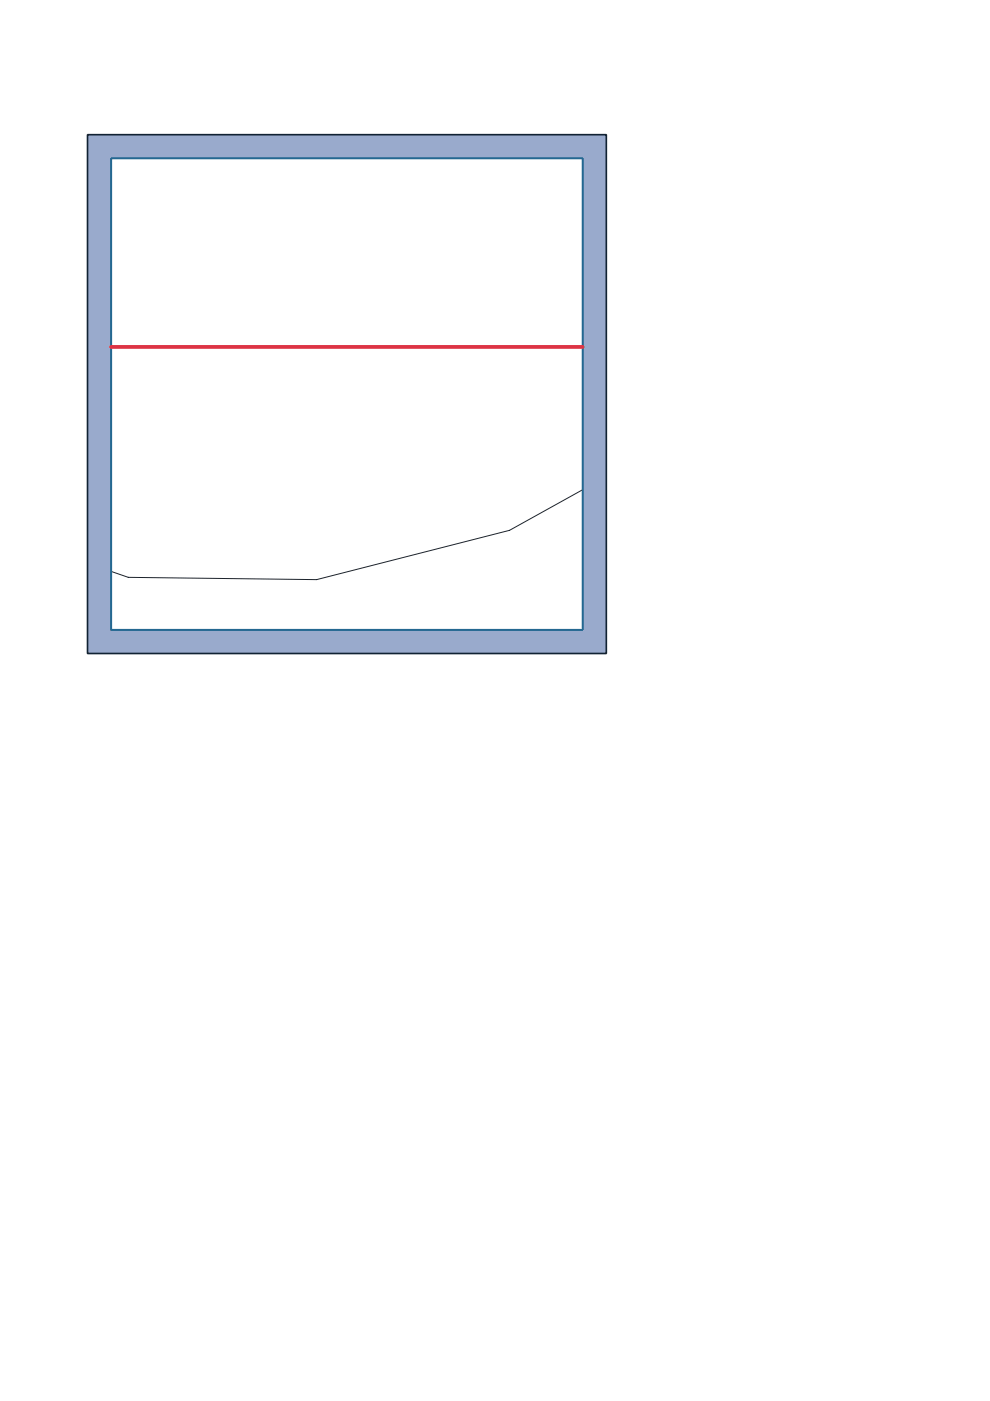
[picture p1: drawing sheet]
<svg xmlns="http://www.w3.org/2000/svg" width="210mm" height="297mm" viewBox="0 0 210 297" stroke-linecap="round" stroke-linejoin="round" font-family="sans-serif">
<path d="M18.6 28.6h110v110h-110z" fill="#9ac" stroke="#123" stroke-width=".35"/>
<path d="M23.6 33.6h100v100h-100z" fill="#fff"/>
<path d="M123.6 103.8l-15.6 8.6-40.9 10.5-39.9-.5-3.7-1.3" fill="none" stroke="#1e242c" stroke-width=".21"/>
<path d="M23.6 33.6h100v100h-100z" fill="none" stroke="#246891" stroke-width=".43"/>
<path d="M23.6 73.6h100" fill="none" stroke="#d34" stroke-width=".8"/>
</svg>
